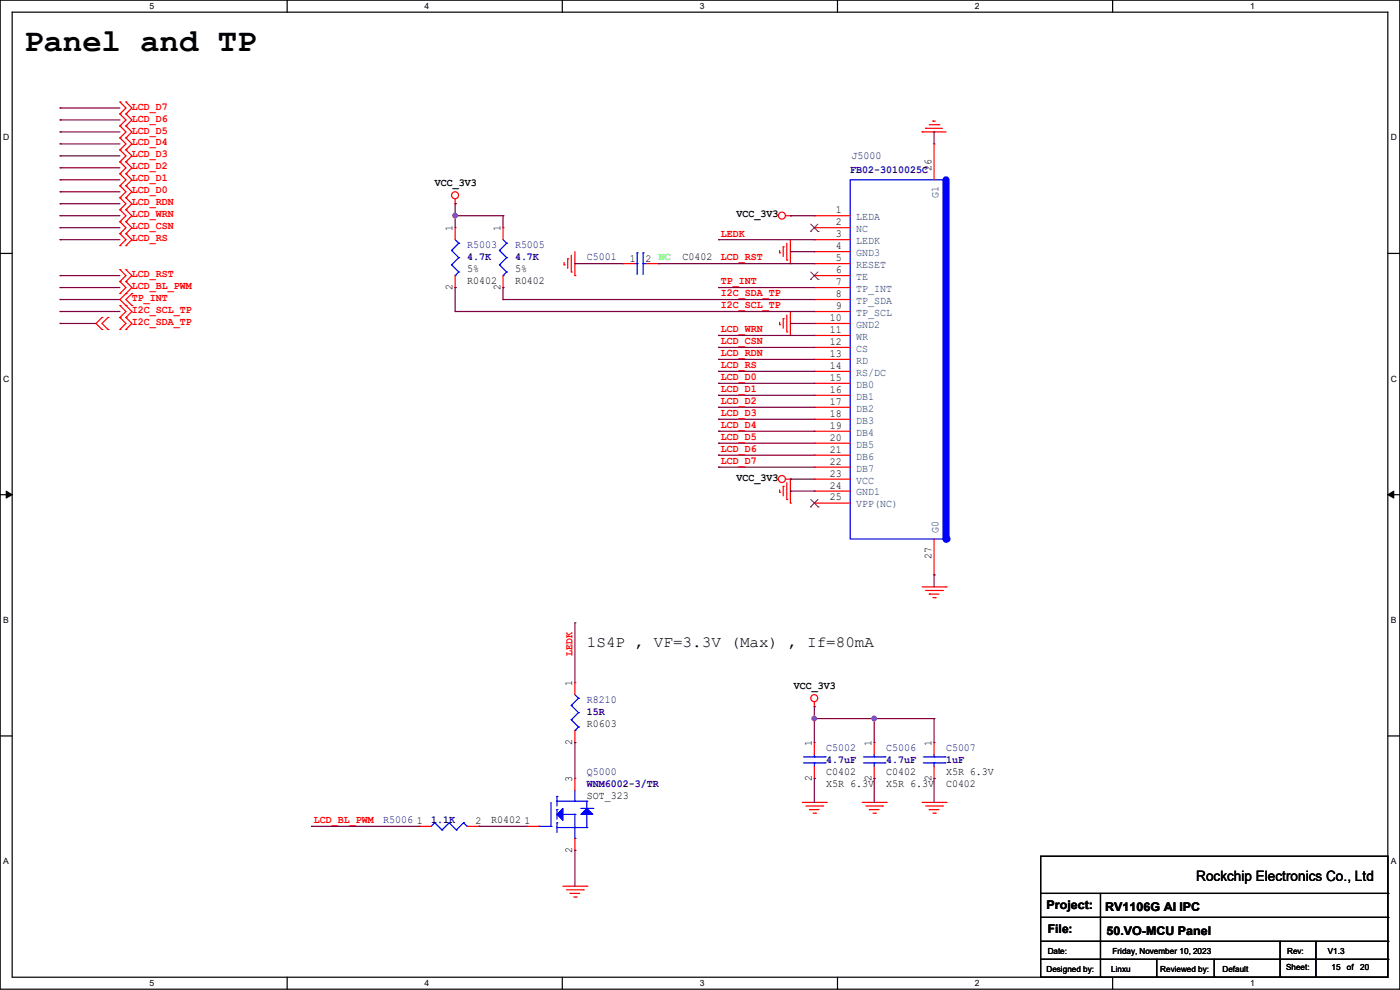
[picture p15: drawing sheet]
<svg xmlns="http://www.w3.org/2000/svg" width="297mm" height="210mm" viewBox="0 0 297 210" stroke-linecap="round" stroke-linejoin="round" font-family="sans-serif">
<defs><g id="words">
<text font-size="6.9" x="5.1" y="10.8">Panel and TP</text>
<text font-size="3.3" x="124.5" y="137.3">1S4P , VF=3.3V (Max) , If=80mA</text>
<text font-size="3" x="253.8" y="186.9">Rockchip Electronics Co., Ltd</text>
<g font-size="2.5">
<text x="222" y="192.9">Project:</text>
<text x="222.3" y="198">File:</text>
<text x="234.5" y="193.2">RV1106G AI IPC</text>
<text x="234.7" y="198.2">50.VO-MCU Panel</text>
</g>
<g font-size="2.3" fill="#f00">
<text x="28" y="23.2">LCD_D7</text>
<text x="28" y="25.8">LCD_D6</text>
<text x="28" y="28.3">LCD_D5</text>
<text x="28" y="30.9">LCD_D4</text>
<text x="28" y="33.4">LCD_D3</text>
<text x="28" y="35.9">LCD_D2</text>
<text x="28" y="38.5">LCD_D1</text>
<text x="28" y="41">LCD_D0</text>
<text x="28" y="43.6">LCD_RDN</text>
<text x="28" y="46.1">LCD_WRN</text>
<text x="28" y="48.6">LCD_CSN</text>
<text x="28" y="51.2">LCD_RS</text>
<text x="153" y="50.3">LEDK</text>
<text x="28" y="58.8">LCD_RST</text>
<text x="153" y="55.2">LCD_RST</text>
<text x="28" y="63.9">TP_INT</text>
<text x="28" y="61.3">LCD_BL_PWM</text>
<text x="153" y="65.4">I2C_SCL_TP</text>
<text x="153" y="62.8">I2C_SDA_TP</text>
<text x="153" y="60.3">TP_INT</text>
<text x="28" y="66.4">I2C_SCL_TP</text>
<text x="28" y="69">I2C_SDA_TP</text>
<text x="153" y="70.4">LCD_WRN</text>
<text x="153" y="75.5">LCD_RDN</text>
<text x="153" y="73">LCD_CSN</text>
<text x="153" y="78.1">LCD_RS</text>
<text x="153" y="83.1">LCD_D1</text>
<text x="153" y="80.6">LCD_D0</text>
<text x="153" y="88.2">LCD_D3</text>
<text x="153" y="85.7">LCD_D2</text>
<text x="153" y="95.8">LCD_D6</text>
<text x="153" y="93.3">LCD_D5</text>
<text x="153" y="90.8">LCD_D4</text>
<text x="153" y="98.4">LCD_D7</text>
<text x="121.5" y="139.2" transform="rotate(-90 121.5 139.2)">LEDK</text>
<text x="66.6" y="174.6">LCD_BL_PWM</text>
</g>
<g font-size="2.3" fill="#000080">
<text x="180.6" y="33.7">J5000</text>
<text x="180.4" y="36.7">FB02-3010025C</text>
<text x="99.1" y="52.7">R5003</text>
<text x="109.3" y="52.7">R5005</text>
<text x="99.1" y="55.2">4.7K</text>
<text x="109.3" y="55.2">4.7K</text>
<text x="124.5" y="55.2">C5001</text>
<text x="124.5" y="149.2">R8210</text>
<text x="124.5" y="151.8">15R</text>
<text x="175.3" y="159.4">C5002</text>
<text x="175.3" y="161.9">4.7uF</text>
<text x="188" y="159.4">C5006</text>
<text x="188" y="161.9">4.7uF</text>
<text x="200.7" y="159.4">C5007</text>
<text x="200.7" y="161.9">1uF</text>
<text x="124.5" y="164.5">Q5000</text>
<text x="124.5" y="167">WNM6002-3/TR</text>
<text x="81.3" y="174.6">R5006</text>
<text x="91.5" y="174.6">1.1K</text>
</g>
<g font-size="2.3">
<text x="92.2" y="39.5">VCC_3V3</text>
<text x="197.6" y="36.4" transform="rotate(-90 197.6 36.4)">26</text>
<text x="156.3" y="46.1">VCC_3V3</text>
<text x="177.3" y="47.8">2</text>
<text x="177.3" y="45.2">1</text>
<text x="96" y="49.1" transform="rotate(-90 96 49.1)">1</text>
<text x="106.2" y="49.1" transform="rotate(-90 106.2 49.1)">1</text>
<text x="177.3" y="50.3">3</text>
<text x="177.3" y="52.8">4</text>
<text x="99.1" y="57.8">5%</text>
<text x="109.3" y="57.8">5%</text>
<text x="133.6" y="55.5">1</text>
<text x="136.9" y="55.5">2 NC</text>
<text x="144.8" y="55.2">C0402</text>
<text x="177.3" y="57.9">6</text>
<text x="177.3" y="55.4">5</text>
<text x="96" y="61.5" transform="rotate(-90 96 61.5)">2</text>
<text x="99.1" y="60.3">R0402</text>
<text x="106.2" y="61.5" transform="rotate(-90 106.2 61.5)">2</text>
<text x="109.3" y="60.3">R0402</text>
<text x="177.3" y="65.5">9</text>
<text x="177.3" y="60.5">7</text>
<text x="177.3" y="63">8</text>
<text x="176.1" y="70.6">11</text>
<text x="176.1" y="68.1">10</text>
<text x="176.1" y="75.7">13</text>
<text x="176.1" y="73.2">12</text>
<text x="176.1" y="80.8">15</text>
<text x="176.1" y="78.2">14</text>
<text x="176.1" y="83.3">16</text>
<text x="176.1" y="85.9">17</text>
<text x="176.1" y="88.4">18</text>
<text x="176.1" y="90.9">19</text>
<text x="176.1" y="93.5">20</text>
<text x="156.3" y="102">VCC_3V3</text>
<text x="176.1" y="101.1">23</text>
<text x="176.1" y="98.6">22</text>
<text x="176.1" y="96">21</text>
<text x="176.1" y="106.2">25</text>
<text x="176.1" y="103.6">24</text>
<text x="197.6" y="118.7" transform="rotate(-90 197.6 118.7)">27</text>
<text x="121.4" y="145.6" transform="rotate(-90 121.4 145.6)">1</text>
<text x="168.4" y="146.2">VCC_3V3</text>
<text x="124.5" y="154.3">R0603</text>
<text x="121.4" y="158" transform="rotate(-90 121.4 158)">2</text>
<text x="172.2" y="158.3" transform="rotate(-90 172.2 158.3)">1</text>
<text x="184.9" y="158.3" transform="rotate(-90 184.9 158.3)">1</text>
<text x="197.6" y="158.3" transform="rotate(-90 197.6 158.3)">1</text>
<text x="121.4" y="165.9" transform="rotate(-90 121.4 165.9)">3</text>
<text x="172.2" y="165.7" transform="rotate(-90 172.2 165.7)">2</text>
<text x="175.3" y="164.5">C0402</text>
<text x="175.3" y="167">X5R 6.3V</text>
<text x="184.9" y="165.7" transform="rotate(-90 184.9 165.7)">2</text>
<text x="188" y="164.5">C0402</text>
<text x="188" y="167">X5R 6.3V</text>
<text x="197.6" y="165.7" transform="rotate(-90 197.6 165.7)">2</text>
<text x="200.7" y="167">C0402</text>
<text x="200.7" y="164.5">X5R 6.3V</text>
<text x="124.5" y="169.5">SOT_323</text>
<text x="88.4" y="174.8">1</text>
<text x="100.9" y="174.8">2</text>
<text x="104.2" y="174.6">R0402</text>
<text x="111.3" y="174.8">1</text>
<text x="121.4" y="180.9" transform="rotate(-90 121.4 180.9)">2</text>
</g>
<g font-size="2.3" fill="#004080">
<text x="199.1" y="42" transform="rotate(-90 199.1 42)">G1</text>
<text x="181.7" y="46.7">LEDA</text>
<text x="181.7" y="49.2">NC</text>
<text x="181.7" y="51.8">LEDK</text>
<text x="181.7" y="59.4">TE</text>
<text x="181.7" y="56.9">RESET</text>
<text x="181.7" y="54.3">GND3</text>
<text x="181.7" y="61.9">TP_INT</text>
<text x="181.7" y="64.5">TP_SDA</text>
<text x="181.7" y="67">TP_SCL</text>
<text x="181.7" y="69.6">GND2</text>
<text x="181.7" y="77.2">RD</text>
<text x="181.7" y="72.1">WR</text>
<text x="181.7" y="74.6">CS</text>
<text x="181.7" y="82.3">DB0</text>
<text x="181.7" y="79.7">RS/DC</text>
<text x="181.7" y="87.3">DB2</text>
<text x="181.7" y="89.9">DB3</text>
<text x="181.7" y="84.8">DB1</text>
<text x="181.7" y="92.4">DB4</text>
<text x="181.7" y="95">DB5</text>
<text x="181.7" y="100">DB7</text>
<text x="181.7" y="97.5">DB6</text>
<text x="181.7" y="107.7">VPP(NC)</text>
<text x="181.7" y="102.6">VCC</text>
<text x="181.7" y="105.1">GND1</text>
<text x="199.1" y="113.1" transform="rotate(-90 199.1 113.1)">G0</text>
</g>
<g font-size="1.8">
<text x="31.7" y="1.9">5</text>
<text x="90.1" y="1.9">4</text>
<text x="148.5" y="1.9">3</text>
<text x="206.8" y="1.9">2</text>
<text x="265.2" y="1.9">1</text>
<text x=".7" y="29.8">D</text>
<text x="295.1" y="29.8">D</text>
<text x=".7" y="80.9">C</text>
<text x="295.1" y="80.9">C</text>
<text x=".7" y="132.1">B</text>
<text x="295.1" y="132.1">B</text>
<text x=".7" y="183.3">A</text>
<text x="295.1" y="183.3">A</text>
<text x="222.3" y="202.3">Date:</text>
<text x="236" y="202.3">Friday, November 10, 2023</text>
<text x="273.1" y="202.3">Rev:</text>
<text x="281.7" y="202.3">V1.3</text>
<text x="31.7" y="209.2">5</text>
<text x="90.1" y="209.2">4</text>
<text x="148.5" y="209.2">3</text>
<text x="206.8" y="209.2">2</text>
<text x="222" y="206.1">Designed by:</text>
<text x="235.7" y="206.1">Linxu</text>
<text x="246.2" y="206.1">Reviewed by:</text>
<text x="259.4" y="206.1">Default</text>
<text x="265.2" y="209.2">1</text>
<text x="272.8" y="205.9">Sheet:</text>
<text x="282.5" y="205.9">15</text>
<text x="285.7" y="205.9">of</text>
<text x="288.6" y="205.9">20</text>
</g>
</g></defs>
<path d="M0 0h297v209.8h-297zM2.6 2.6h291.8v204.7h-291.8z" fill="none" stroke="#000" stroke-width=".25"/>
<g fill="#fff">
<path d="M31.7 .3h1v2h-1z"/>
<path d="M31.7 207.6h1v1.9h-1z"/>
</g>
<path d="M60.9 0v2.6M60.9 207.3v2.5" fill="none" stroke="#000" stroke-width=".25"/>
<g fill="#fff">
<path d="M90.1 .3h1v2h-1z"/>
<path d="M90.1 207.6h1v1.9h-1z"/>
</g>
<path d="M119.3 0v2.6M119.3 207.3v2.5" fill="none" stroke="#000" stroke-width=".25"/>
<g fill="#fff">
<path d="M148.5 .3h.9v2h-.9z"/>
<path d="M148.5 207.6h.9v1.9h-.9z"/>
</g>
<path d="M177.7 0v2.6M177.7 207.3v2.5" fill="none" stroke="#000" stroke-width=".25"/>
<g fill="#fff">
<path d="M206.8 .3h1v2h-1z"/>
<path d="M206.8 207.6h1v1.9h-1z"/>
</g>
<path d="M236.1 0v2.6M236.1 207.3v2.5" fill="none" stroke="#000" stroke-width=".25"/>
<g fill="#fff">
<path d="M265.2 .3h1v2h-1z"/>
<path d="M265.2 207.6h1v1.9h-1z"/>
<path d="M.7 28.2h1.2v1.9h-1.2z"/>
<path d="M295.1 28.2h1.2v1.9h-1.2z"/>
<path d="M.7 79.3h1.2v2h-1.2z"/>
<path d="M295.1 79.3h1.2v2h-1.2z"/>
</g>
<path d="M0 53.8h2.6M294.4 53.8h2.6" fill="none" stroke="#000" stroke-width=".25"/>
<g fill="#fff">
<path d="M.7 130.5h1.2v2h-1.2z"/>
<path d="M295.1 130.5h1.1v2h-1.1z"/>
</g>
<path d="M0 104.9h2.6M294.4 104.9h2.6" fill="none" stroke="#000" stroke-width=".25"/>
<path d="M1.3 104.2l1.3 .7-1.3 .8zM294.4 104.9l1.3-.7v1.5z" fill="#000" stroke="#000" stroke-width=".21"/>
<g fill="#fff">
<path d="M.7 181.7h1.2v2h-1.2z"/>
<path d="M295.1 181.7h1.1v2h-1.1z"/>
</g>
<g fill="none" stroke="#000" stroke-width=".25">
<path d="M0 156.1h2.6M294.4 156.1h2.6M220.8 181.7h73.6v25.6h-73.6zM220.8 189.5h73.6M220.8 194.6h73.6M220.8 199.7h73.6M233.5 189.5v17.8M271.6 199.7v7.6M279.2 199.7v7.6M294.4 189.5h.1M294.4 194.6h.1M294.4 199.7h.1"/>
<path d="M220.8 203.5h73.6M233.5 207.3h.1M245.4 207.3h.1M245.4 203.5v3.8M257.6 207.3h.1M257.6 203.5v3.8M271.6 207.3h.1M279.2 207.3h.1M294.4 203.5h.1"/>
</g>
<g fill="none" stroke="#f00" stroke-width=".25">
<path d="M25.4 24.2h.1M25.4 21.6h.1M25.4 26.7h.1M25.4 29.3h.1M25.4 31.8h.1M25.4 34.3h.1M25.4 36.9h.1M25.4 39.4h.1M25.4 21.6l1.3 1.3-1.3 1.3M25.4 24.2l1.3 1.2-1.3 1.3M25.4 26.7l1.3 1.3-1.3 1.3M25.4 29.3l1.3 1.2-1.3 1.3"/>
<path d="M25.4 31.8l1.3 1.3-1.3 1.2M25.4 34.3l1.3 1.3-1.3 1.3M25.4 36.9l1.3 1.2-1.3 1.3M25.4 39.4l1.3 1.3-1.3 1.3M26.7 24.2h.1M26.7 21.6h.1M26.7 26.7h.1M26.7 29.3h.1M26.7 31.8h.1M26.7 34.3h.1M26.7 36.9h.1M26.7 39.4h.1"/>
<path d="M26.7 21.6l1.3 1.3-1.3 1.3M26.7 24.2l1.3 1.2-1.3 1.3M26.7 26.7l1.3 1.3-1.3 1.3M26.7 29.3l1.3 1.2-1.3 1.3M26.7 31.8l1.3 1.3-1.3 1.2M26.7 34.3l1.3 1.3-1.3 1.3M26.7 36.9l1.3 1.2-1.3 1.3M26.7 39.4l1.3 1.3-1.3 1.3M195.6 28h.1M195.6 28h5.1M196.4 27.2h.1M196.4 27.2h3.5"/>
<path d="M197.1 26.5h2.1M197.9 25.7h.1M197.9 25.7h.5M199.2 26.5h.1M25.4 42h.1M25.4 44.5h.1M25.4 47h.1M25.4 49.6h.1M25.4 52.1h.1M25.4 59.7h.1M25.4 57.2h.1M25.4 42l1.3 1.2-1.3 1.3"/>
<path d="M25.4 44.5l1.3 1.3-1.3 1.2M25.4 47l1.3 1.3-1.3 1.3M25.4 49.6l1.3 1.2-1.3 1.3M25.4 57.2l1.3 1.3-1.3 1.2M25.4 59.7l1.3 1.3-1.3 1.3M26.7 42h.1M26.7 44.5h.1M26.7 47h.1M26.7 49.6h.1M26.7 52.1h.1M26.7 59.7h.1M26.7 57.2h.1"/>
<path d="M26.7 42l1.3 1.2-1.3 1.3M26.7 44.5l1.3 1.3-1.3 1.2M26.7 47l1.3 1.3-1.3 1.3M26.7 49.6l1.3 1.2-1.3 1.3M26.7 59.7l1.3 1.3-2.6 2.5 2.6 2.6-1.3 1.3M26.7 57.2l1.3 1.3-1.3 1.2M96.6 43.2h.1M96.6 42.2v1M106.7 48.3h.1M106.7 48.3v2.5M106.7 58.5v2.5M119.7 56.2h.1"/>
<path d="M119.7 55.7v.5M120.4 54.9h.1M120.4 54.9v2M121.2 57.7h.1M121.2 54.1v3.6M122 58.5h.1M122 53.4v5.1M132.1 55.9h.1M132.1 55.9h2.6M137.2 55.9h2.5M139.7 55.9h.1M165.4 53.6h.1"/>
<path d="M165.4 53.1v.5M166.2 52.4h.1M166.2 52.4v2M166.7 45.8h1M166.9 55.2h.1M166.9 51.6v3.6M167.7 55.9h.1M167.7 45.8h.1M167.7 50.8v5.1M21.6 67.4h.1M21.6 69.9h.1M21.6 67.4l-1.2 1.2 1.2 1.3"/>
<path d="M22.9 69.9h.1M22.9 67.4h.1M22.9 67.4l-1.3 1.2 1.3 1.3M25.4 67.4h.1M25.4 64.8h.1M25.4 69.9h.1M25.4 62.3h.1M25.4 64.8l1.3 1.3-1.3 1.3M25.4 67.4l1.3 1.2-1.3 1.3M26.7 62.3h.1M26.7 64.8h.1M26.7 67.4h.1"/>
<path d="M26.7 69.9h.1M26.7 67.4l1.3 1.2-1.3 1.3M28 64.8h.1M28 62.3h.1M28 62.3l-1.3 1.2 1.3 1.3M106.7 61h.1M165.4 68.9h.1M165.4 68.4v.5M166.2 67.6h.1M166.2 67.6v2M166.9 70.4h.1M166.9 66.8v3.6"/>
<path d="M167.7 71.2h.1M167.7 66.1v5.1M165.4 104.4h.1M165.4 103.9v.5M166.2 103.2h.1M166.2 103.2v2M166.7 101.6h1M166.9 106h.1M166.9 102.4v3.6M167.7 106.7h.1M167.7 101.6h.1M167.7 101.6v5.1"/>
<path d="M195.6 124.5h5.1M196.4 125.3h3.5M197.1 126h.1M197.1 126h2.1M197.9 126.8h.5M198.4 126.8h.1M199.9 125.3h.1M200.7 124.5h.1M122 144.8h.1M122 157.5h.1M122 144.8v2.6M122 155v2.5"/>
<path d="M172.8 149.9h.1M172.8 148.9v1M185.5 157.5h.1M185.5 157.5v2.6M88.9 175.3h.1M88.9 175.3h2.6M99.1 175.3h2.5M101.6 175.3h.1M170.2 170.2h5.1M171 171h3.5M171.7 171.7h.1M171.7 171.7h2.1"/>
<path d="M172.5 172.5h.5M173 172.5h.1M174.5 171h.1M175.3 170.2h.1M182.9 170.2h5.1M183.7 171h3.5M184.4 171.7h.1M184.4 171.7h2.1M185.2 172.5h.5M185.5 165.1h.1M185.5 162.6v2.5M185.7 172.5h.1"/>
<path d="M187.2 171h.1M188 170.2h.1M195.6 170.2h5.1M196.4 171h3.5M197.1 171.7h.1M197.1 171.7h2.1M197.9 172.5h.5M198.4 172.5h.1M199.9 171h.1M200.7 170.2h.1M119.4 188h5.1M120.2 188.8h3.5"/>
<path d="M120.9 189.5h.1M120.9 189.5h2.1M121.7 190.3h.5M122.2 190.3h.1M123.7 188.8h.1M124.5 188h.1"/>
<circle cx="96.5" cy="41.4" r=".74"/>
<circle cx="165.9" cy="45.7" r=".74"/>
<circle cx="165.9" cy="101.6" r=".74"/>
<circle cx="172.7" cy="148.1" r=".74"/>
</g>
<g fill="none" stroke="#00f" stroke-width=".25">
<path d="M180.4 38.1h20.3v76.2h-20.3zM106 53.1h.1M106 56.2h.1M106 53.1l1.5 1.6M106 56.2l1.5 1.5M106.7 58.5h.1M106.7 50.8l.8 .8M107.5 51.6h.1M107.5 54.7h.1M107.5 57.7h.1M107.5 51.6l-1.5 1.5M107.5 54.7l-1.5 1.5"/>
<path d="M107.5 57.7l-.8 .8M134.7 55.9h.5M135.2 55.9h.1M135.2 53.6h.1M135.2 53.6v4.6M136.4 53.6h.1M136.4 55.9h.1M136.4 55.9h.8M136.4 53.6v4.6M121.2 149.6h.1M121.2 152.7h.1M121.2 149.6l1.5 1.6"/>
<path d="M121.2 152.7l1.5 1.5M122 155h.1M122 147.4l.7 .7M122.7 148.1h.1M122.7 151.2h.1M122.7 154.2h.1M122.7 148.1l-1.5 1.5M122.7 151.2l-1.5 1.5M122.7 154.2l-.7 .8M92.2 174.5h.1M92.2 174.5l-.7 .8M92.2 174.5l1.6 1.6"/>
<path d="M93.8 176.1h.1M95.3 174.5h.1M95.3 174.5l-1.5 1.6M95.3 174.5l1.5 1.6M96.8 176.1h.1M98.3 174.5h.1M98.3 174.5l-1.5 1.6M98.3 174.5l.8 .8M99.1 175.3h.1M183.2 161.8h4.5M183.2 160.6h4.5M185.5 160.6h.1"/>
<path d="M185.5 161.8h.1M185.5 160.1v.5M185.5 161.8v.8M187.7 161.8h.1M187.7 160.6h.1"/>
</g>
<path d="M200.7 38.1v76.2" fill="none" stroke="#00f" stroke-width="1.5"/>
<circle cx="200.7" cy="114.3" r=".76" fill="#00f"/>
<g fill="none" stroke="#f00" stroke-width=".25">
<path d="M198.2 30.5h.1M198.2 30.5v7.6M96.6 48.3h.1M96.6 48.3v2.5M96.6 58.5v2.5M172.8 58.5h.1M172.8 48.3h.1M172.8 45.8h.1M172.8 55.9h.1M172.8 50.8h.1M172.8 53.4h.1M172.8 58.5h7.6"/>
<path d="M172.8 48.3h7.6M172.8 45.8h7.6M172.8 55.9h7.6M172.8 50.8h7.6M172.8 53.4h7.6M96.6 61h.1M172.8 66.1h.1M172.8 76.2h.1M172.8 71.2h.1M172.8 78.8h.1M172.8 73.7h.1M172.8 68.6h.1"/>
<path d="M172.8 61h.1M172.8 63.5h.1M172.8 66.1h7.6M172.8 76.2h7.6M172.8 71.2h7.6M172.8 78.8h7.6M172.8 73.7h7.6M172.8 68.6h7.6M172.8 61h7.6M172.8 63.5h7.6M172.8 99.1h.1M172.8 86.4h.1"/>
<path d="M172.8 91.5h.1M172.8 88.9h.1M172.8 81.3h.1M172.8 94h.1M172.8 83.9h.1M172.8 96.6h.1M172.8 99.1h7.6M172.8 86.4h7.6M172.8 91.5h7.6M172.8 88.9h7.6M172.8 81.3h7.6M172.8 94h7.6"/>
<path d="M172.8 83.9h7.6M172.8 96.6h7.6M172.8 106.7h.1M172.8 101.6h.1M172.8 104.2h.1M172.8 106.7h7.6M172.8 101.6h7.6M172.8 104.2h7.6M198.2 114.3v7.7M198.2 122h.1M172.8 157.5h.1M172.8 157.5v2.6"/>
<path d="M198.2 157.5h.1M198.2 157.5v2.6M111.8 175.3h.1M111.8 175.3h2.5M122 165.1h.1M122 165.1v2.6M122 177.8v2.6M172.8 165.1h.1M172.8 162.6v2.5M198.2 165.1h.1M198.2 162.6v2.5M122 180.4h.1"/>
</g>
<path d="M172 59.3h.1M172 49.1h.1M172 57.7l1.6 1.6M172 47.5l1.6 1.6M173.5 57.7l-1.5 1.6M173.5 47.5l-1.5 1.6M173.6 59.3h.1M173.6 49.1h.1M172 107.5h.1M172 106l1.6 1.5M173.5 106l-1.5 1.5M173.6 107.5h.1" fill="none" stroke="#804000" stroke-width=".21"/>
<g fill="#00f" stroke="#00f" stroke-width=".25">
<path d="M119.4 171.5v2.5l-1.2-1.2z"/>
<path d="M124.5 171.5l1.3 1.3h-2.6z"/>
</g>
<g fill="none" stroke="#00f" stroke-width=".25">
<path d="M95.8 53.1h.1M95.8 56.2h.1M95.8 53.1l1.5 1.6M95.8 56.2l1.5 1.5M96.6 58.5h.1M96.6 50.8l.7 .8M97.3 51.6h.1M97.3 54.7h.1M97.3 57.7h.1M97.3 51.6l-1.5 1.5M97.3 54.7l-1.5 1.5M97.3 57.7l-.7 .8"/>
<path d="M114.3 175.3h.1M114.3 175.3h2.6M116.9 175.3h.1M116.9 170.2v5.1M118.2 174.5h.1M118.2 171.7h.1M118.2 169h.1M118.2 170h.1M118.2 169v2M118.2 171.7v2.1M118.2 174.5v2.1M118.2 175.6h6.3"/>
<path d="M118.2 170h6.3M119.4 172.8h2.6M122 170h.1M122 172.8h.1M122 177.8h.1M122 167.7v2.3M122 172.8v5M123.2 171.5h2.6M124.5 175.6h.1M124.5 172.8h.1M124.5 170h.1M124.5 170v1.5"/>
<path d="M124.5 172.8v2.8M125.8 171.5h.1M170.5 161.8h4.5M170.5 160.6h4.5M172.8 160.6h.1M172.8 161.8h.1M172.8 160.1v.5M172.8 161.8v.8M175 161.8h.1M175 160.6h.1M195.9 161.8h4.5M195.9 160.6h4.5"/>
<path d="M198.2 160.6h.1M198.2 161.8h.1M198.2 160.1v.5M198.2 161.8v.8M200.4 161.8h.1M200.4 160.6h.1"/>
</g>
<g fill="none" stroke="#800040" stroke-width=".25">
<path d="M12.7 22.9h.1M12.7 25.4h.1M12.7 28h.1M12.7 30.5h.1M12.7 33.1h.1M12.7 35.6h.1M12.7 38.1h.1M12.7 22.9h12.7M12.7 25.4h12.7M12.7 28h12.7M12.7 30.5h12.7M12.7 33.1h12.7"/>
<path d="M12.7 35.6h12.7M12.7 38.1h12.7M198.2 28h.1M198.2 28v2.5M12.7 40.7h.1M12.7 43.2h.1M12.7 45.8h.1M12.7 48.3h.1M12.7 50.8h.1M12.7 58.5h.1M12.7 50.8h12.7M12.7 45.8h12.7"/>
<path d="M12.7 40.7h12.7M12.7 43.2h12.7M12.7 48.3h12.7M12.7 58.5h12.7M96.6 45.8h.1M96.6 43.2h.1M96.6 45.8h10.1M96.6 43.2v5.1M106.7 45.8h.1M106.7 45.8v2.5M122 55.9h.1M122 55.9h10.1"/>
<path d="M139.7 55.9h.1M139.7 55.9h33.1M152.4 50.8h.1M152.4 50.8h20.4M167.7 45.8h.1M167.7 53.4h.1M167.7 45.8h5.1M167.7 53.4h5.1M12.7 63.5h.1M12.7 66.1h.1M12.7 68.6h.1M12.7 61h.1"/>
<path d="M12.7 66.1h12.7M12.7 63.5h12.7M12.7 61h12.7M12.7 68.6h7.7M96.6 61h.1M96.6 66.1h.1M96.6 61v5.1M96.6 66.1h76.2M106.7 61h.1M106.7 63.5h.1M106.7 61v2.5M106.7 63.5h66.1"/>
<path d="M152.4 78.8h.1M152.4 71.2h.1M152.4 76.2h.1M152.4 73.7h.1M152.4 61h.1M152.4 78.8h20.4M152.4 71.2h20.4M152.4 76.2h20.4M152.4 73.7h20.4M152.4 61h20.4M167.7 68.6h.1M167.7 68.6h5.1"/>
<path d="M152.4 99.1h.1M152.4 96.6h.1M152.4 94h.1M152.4 91.5h.1M152.4 88.9h.1M152.4 86.4h.1M152.4 83.9h.1M152.4 81.3h.1M152.4 99.1h20.4M152.4 96.6h20.4M152.4 94h20.4M152.4 91.5h20.4"/>
<path d="M152.4 88.9h20.4M152.4 86.4h20.4M152.4 83.9h20.4M152.4 81.3h20.4M167.7 101.6h.1M167.7 104.2h.1M167.7 101.6h5.1M167.7 104.2h5.1M122 132.1h.1M122 132.1v12.7M198.2 122h.1M198.2 122v2.5"/>
<path d="M122 157.5h.1M122 157.5v7.6M172.8 149.9h.1M172.8 152.4h.1M172.8 149.9v7.6M172.8 152.4h25.4M185.5 152.4h.1M185.5 152.4v5.1M198.2 152.4h.1M198.2 152.4v5.1M66.1 175.3h.1M66.1 175.3h22.8"/>
<path d="M101.6 175.3h.1M101.6 175.3h10.2M172.8 165.1h.1M172.8 165.1v5.1M185.5 165.1h.1M185.5 165.1v5.1M198.2 165.1h.1M198.2 165.1v5.1M122 180.4h.1M122 180.4v7.6"/>
</g>
<g fill="#f0f" stroke="#f0f" stroke-width=".25">
<circle cx="96.5" cy="45.7" r=".49"/>
<circle cx="172.7" cy="152.4" r=".49"/>
<circle cx="185.4" cy="152.4" r=".49"/>
</g>
<use href="#words"/>
</svg>
